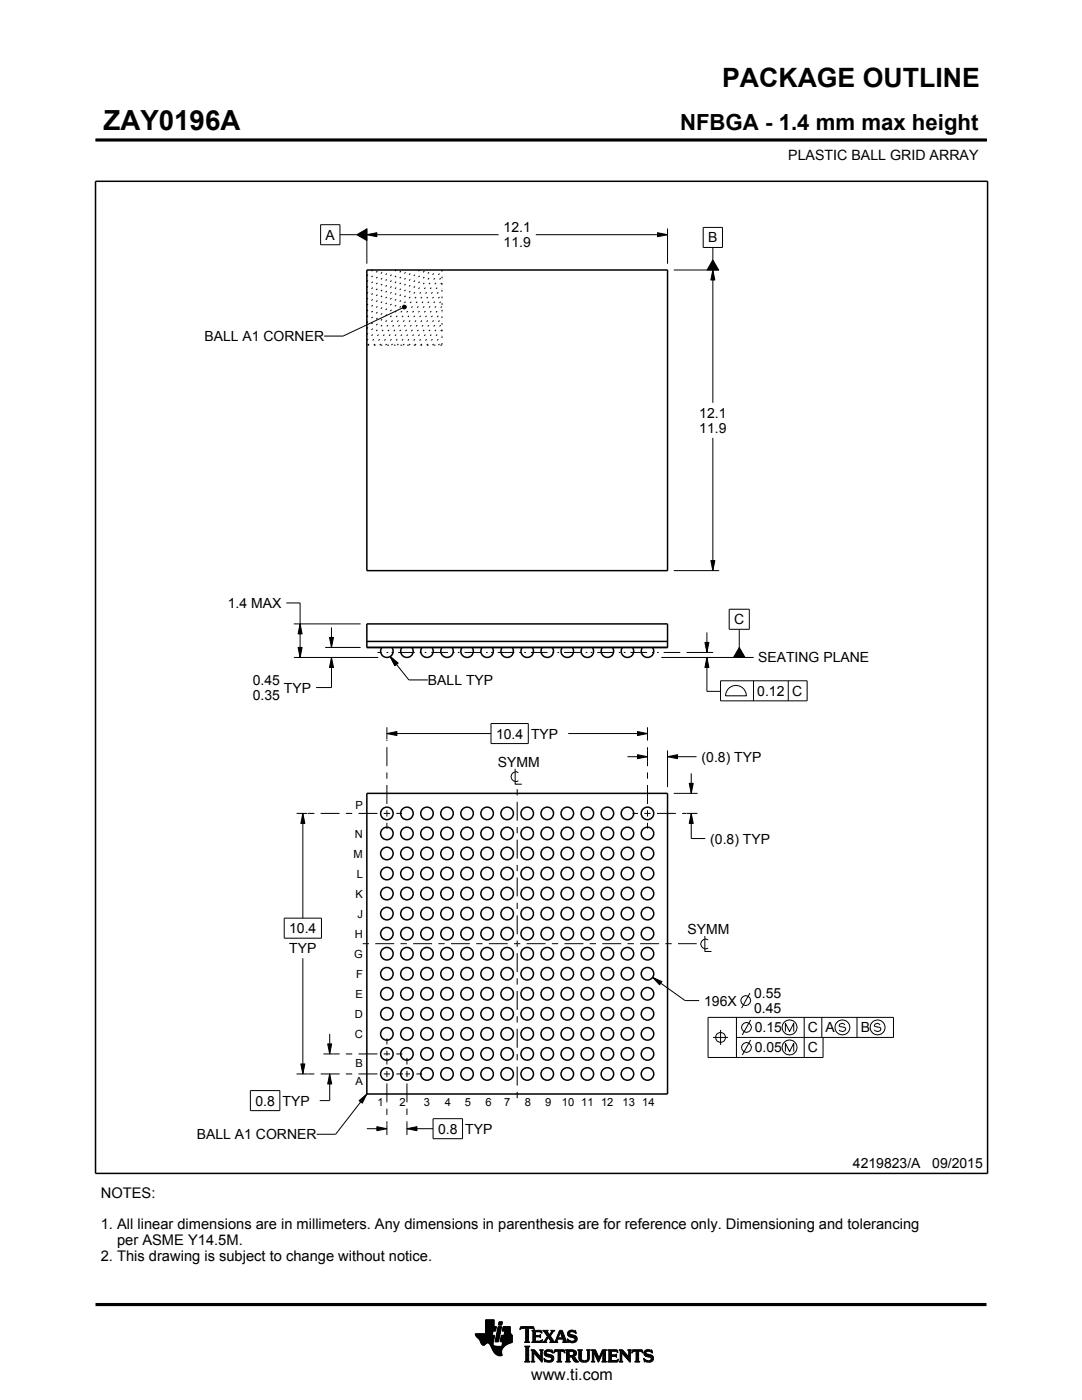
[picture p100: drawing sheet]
<svg xmlns="http://www.w3.org/2000/svg" width="216mm" height="279mm" viewBox="0 0 216 279" stroke-linecap="round" stroke-linejoin="round" font-family="sans-serif">
<defs><g id="words">
<text font-size="5.5" x="20.6" y="26">ZAY0196A</text>
<text font-size="5.3" x="144.1" y="17.4">PACKAGE OUTLINE</text>
<text font-size="4.4" x="135.7" y="26">NFBGA - 1.4 mm max height</text>
<text font-size="3.2" x="106" y="275.3">www.ti.com</text>
<g font-size="2.9">
<text x="20.1" y="239">NOTES:</text>
<text x="20.1" y="245.3">1. All linear dimensions are in millimeters. Any dimensions in parenthesis are for reference only. Dimensioning and tolerancing</text>
<text x="20.1" y="251.6">2. This drawing is subject to change without notice.</text>
<text x="23.4" y="248.4">per ASME Y14.5M.</text>
</g>
<g font-size="2.8">
<text x="157.3" y="32">PLASTIC BALL GRID ARRAY</text>
<text x="65" y="47.8">A</text>
<text x="100.5" y="46.3">12.1</text>
<text x="100.5" y="49.3">11.9</text>
<text x="141.3" y="48.4">B</text>
<text x="40.8" y="68.1">BALL A1 CORNER</text>
<text x="139.5" y="83.4">12.1</text>
<text x="139.5" y="86.4">11.9</text>
<text x="45.4" y="121.3">1.4 MAX</text>
<text x="146.5" y="124.6">C</text>
<text x="50.4" y="136.7">0.45</text>
<text x="85.4" y="136.7">BALL TYP</text>
<text x="151.3" y="132.1">SEATING PLANE</text>
<text x="50.4" y="139.7">0.35</text>
<text x="56.7" y="138.2">TYP</text>
<text x="151.1" y="138.9">0.12</text>
<text x="158" y="138.9">C</text>
<text x="99" y="147.4">10.4 TYP</text>
<text x="99.4" y="153">SYMM</text>
<text x="140" y="152">(0.8) TYP</text>
<text x="141.7" y="168.3">(0.8) TYP</text>
<text x="57.7" y="186.2">10.4</text>
<text x="57.7" y="190.2">TYP</text>
<text x="137.2" y="186.4">SYMM</text>
<text x="140.5" y="200.7">196X</text>
<text x="150.5" y="199.2">0.55</text>
<text x="150.5" y="202.2">0.45</text>
<text x="150.6" y="206">0.15</text>
<text x="161.2" y="206">C</text>
<text x="164.7" y="206">A</text>
<text x="171.8" y="206">B</text>
<text x="150.6" y="210">0.05</text>
<text x="161.2" y="210">C</text>
<text x="51" y="220.7">0.8 TYP</text>
<text x="39.3" y="227.4">BALL A1 CORNER</text>
<text x="87.4" y="226.3">0.8 TYP</text>
<text x="170.2" y="233.2">4219823/A</text>
<text x="186" y="233.2">09/2015</text>
</g>
<g font-size="2.2">
<text x="70.9" y="161.5">P</text>
<text x="70.8" y="167.2">N</text>
<text x="70.6" y="171.2">M</text>
<text x="70.9" y="179.2">K</text>
<text x="71.2" y="175.2">L</text>
<text x="71.3" y="183.2">J</text>
<text x="70.7" y="191.2">G</text>
<text x="70.8" y="187.2">H</text>
<text x="71.1" y="195.2">F</text>
<text x="70.8" y="203.2">D</text>
<text x="70.9" y="199.2">E</text>
<text x="70.8" y="207.2">C</text>
<text x="70.9" y="213">B</text>
<text x="70.9" y="216.6">A</text>
<text x="75.3" y="220.7">1</text>
<text x="79.7" y="220.8">2</text>
<text x="84.6" y="220.8">3</text>
<text x="88.7" y="220.7">4</text>
<text x="92.7" y="220.8">5</text>
<text x="96.9" y="220.7">6</text>
<text x="100.6" y="220.8">7</text>
<text x="104.7" y="220.8">8</text>
<text x="108.8" y="220.7">9</text>
<text x="112.1" y="220.8">10</text>
<text x="116" y="220.7">11</text>
<text x="119.9" y="220.7">12</text>
<text x="124.2" y="220.7">13</text>
<text x="128.2" y="220.7">14</text>
</g>
<text font-size=".3" x="102.2" y="28">SCALE 1.100</text>
</g></defs>
<g fill="#000">
<path d="M71.2 46.8l2-1.1v2.3zM73.2 46.8l2-.4v.8zM131.2 46.4l2 .4-2 .4zM142.2 53.9l.4 2h-.8zM142.2 51.9l1.2 2h-2.3zM80.3 61.1l.3-.2 .3 .1 .2 .3-.2 .3-.3 .1-.3-.2zM141.8 111.9h.8l-.4 2zM59.9 124.5l.4 2h-.8zM59.5 129.2h.8l-.4 2zM65.7 127.2h.8l-.4 2zM66.1 131.2l.4 2h-.8zM77.9 131l1.5 1.3-.6 .5z"/>
<path d="M140.7 128.2h.8l-.4 2zM141.1 131.2l.4 2h-.8zM147.5 129.2l1.2 2h-2.3zM77.2 146.4l2-.4v.8zM127.2 146l2 .4-2 .4zM127.2 150.6l2 .4-2 .4zM133.2 151l2-.4v.8zM137.5 156.3h.8l-.4 2zM60.4 162.3l.4 2h-.8zM137.9 162.3l.4 2h-.8zM130.2 195.1l1.9 .8-.5 .6zM60 212.3h.8l-.4 2z"/>
<path d="M65.8 214.3l.4 2h-.8zM65.4 208.3h.8l-.4 2zM71.7 219.7l1.5-1.4-.9 1.9zM75.2 224.9l2 .4-2 .4zM81.2 225.3l2-.4v.8z"/>
</g>
<g fill="none" stroke="#000" stroke-width=".2">
<path d="M19.1 27.9h177.7M196.8 27.7v.5M64 44.8h3.8v4h-3.8zM67.8 46.8h3.4M71.2 46.8l2-1.1v2.3zM73.2 46.8l2-.4v.8zM73.2 45.6v7M73.2 46.8h26.3M106.9 46.8h26.3M131.2 46.4l2 .4-2 .4zM133.2 45.6v7M134.4 53.9h9.1"/>
<path d="M140.3 45.4h3.9v4h-3.9zM142.2 53.9l.4 2h-.8zM142.2 49.4v2.5M142.2 53.9v26.5M142.2 51.9l1.2 2h-2.3zM80.3 61.5l-11.8 5.6h-3.8M80.3 61.1l.3-.2 .3 .1 .2 .3-.2 .3-.3 .1-.3-.2zM142.2 87.4v26.5M134.4 113.9h9.1M141.8 111.9h.8l-.4 2zM57.1 120.3h2.8v10.9M58.6 124.5h13.3"/>
<path d="M58.6 131.2h16.9M59.5 129.2h.8l-.4 2zM59.9 124.5l.4 2h-.8zM64.9 129.2h7M65.7 127.2h.8l-.4 2zM66.1 131.2l.4 2h-.8zM66.1 125.2v4M66.1 131.2v6h-3M77.9 131l1.5 1.3-.6 .5zM77.9 131l3.7 4.7h3.8M132 131.2h18.4M137 130.2h5.3"/>
<path d="M140.7 128.2h.8l-.4 2zM141.1 131.2l.4 2h-.8zM141.1 131.2v6.8h2.7M141.1 126.2v4M143.8 135.9h17.3v4h-17.3zM145.2 137.6a2.08 2.08 0 0 1 2.3-.7 2.08 2.08 0 0 1 1.4 2h-4.1l.1-.6zM145.5 121.6h4v4h-4zM147.5 125.6v3.6M147.5 129.2l1.2 2h-2.3zM150.4 135.9v4M157.3 135.9v4M77.2 146.4l2-.4v.8z"/>
<path d="M77.2 145.1v2.4M77.2 146.4h20.8M98 144.4h7.4v4h-7.4zM102.8 153.4v3.1h1.3M103.5 154.2a.98 .98 0 0 0-1.5 .8 .98 .98 0 0 0 1.5 .8M113.4 146.4h15.8M125.2 151h4M127.2 146l2 .4-2 .4zM127.2 150.6l2 .4-2 .4zM129.2 145.1v2.7M129.2 149.8v2.2M133.2 151l2-.4v.8z"/>
<path d="M133.2 149.8v7.3M133.2 151h5.8M134.4 158.3h4.8M137.5 156.3h.8l-.4 2zM137.9 154.3v4M59.2 162.3h2.1M60.4 162.3l.4 2h-.8zM60.4 162.3v20.9M137 162.3h2.2M137.9 162.3l.4 2h-.8zM137.9 162.3v5h2.8M56.7 183.2h7.4v4h-7.4z"/>
<path d="M60.4 191.2v23.1M130.2 195.1l1.9 .8-.5 .6zM130.2 195.1l6.5 4.6h2.8M140.6 186.8v3.1h1.4M141.3 187.6a.98 .98 0 0 0-1.5 .8 .98 .98 0 0 0 1.5 .8M149.6 198.2l-1.6 3M50 217.7h5.8v4h-5.8zM59.2 214.3h2.2M60 212.3h.8l-.4 2zM64.5 210.3h2M65.4 208.3h.8l-.4 2zM65.8 214.3l.4 2h-.8z"/>
<path d="M65.8 206.3v4M65.8 214.3v5.4h-2M71.7 219.7l1.5-1.4-.9 1.9zM73.2 218.3l-6.2 8.1h-3.8M142.3 207h3M143.8 205.5v3M146.9 207h31.4v-4h-37v8h22.9v-4M146.9 203v8M149.8 203.5l-1.7 3M149.8 207.5l-1.7 3M156.7 205.9v-1.7l.9 1.7 .8-1.7v1.7M156.7 209.9v-1.7l.9 1.7 .8-1.7v1.7"/>
<path d="M160.5 203v8M164 203v4M168.6 204.5l-.5-.3-.5 .2-.2 .3 .2 .2 1 .1 .2 .4-.2 .3-.5 .2-.7-.4M171 203v4M175.6 204.5l-.5-.3-.5 .2-.2 .3 .2 .2 1 .1 .2 .4-.2 .3-.5 .2-.7-.4M73.2 225.3h4M75.2 224.9l2 .4-2 .4zM77.2 224.4v2.1M81.2 225.3l2-.4v.8zM81.2 225.3h5.2M81.2 224.1v2.4M86.4 223.3h5.9v4h-5.9z"/>
<path d="M94.8 266.2h3.5M94.8 266.3h3.5M94.9 266.4h3.3M94.9 266.5h3.8l-.2 1.2M94.9 266.5h3.8M95 266.6h3.7M95 266.7h3.7M95.1 266.8h3.6M95.2 266.9h3.4M95.3 267h3.3M95.4 267.1h3.2M95.5 267.2h3.1"/>
<path d="M95.6 267.3h3M95.7 267.4h2.8M95.7 267.5h2.8M95.7 267.5l.3 .7 .4 .3 .3-.1 .5-.4 .4 .1 .8 1.5M95.8 267.6h2.7M95.8 267.7h2.7M95.9 267.8h2.6M95.9 267.9h2.5M95.9 268h2.5M96 268h1.1M96 268.1h1M96.1 268.2h.8"/>
<path d="M96.1 268.3h.7M96.2 268.4h.6M96.3 268.4h.4M96.9 266.1h1.4M96.9 266h1.4M96.9 265.9h1.4M96.9 265.8h1.5M96.9 265.7h1.5M96.9 264.7l2.2 .1-.2 .9h-.5l-.2 .8M96.9 265.6h2M96.9 265.5h2M96.9 265.4h2"/>
<path d="M96.9 265.3h2.1M96.9 265.2h2.1M96.9 265.1h2.1M96.9 265h2.1M96.9 264.9h2.1M96.9 264.8h2.2M96.9 264.6h1.7M96.9 264.5h1.7M96.9 264.4h1.7M96.9 264.3h1.7M96.9 264.2h1.7M96.9 264.1h1.7"/>
<path d="M96.9 264h1.7M96.9 263.9h1.7M96.9 263.8h1.7M96.9 263.7h1.7M96.9 263.6h1.7M96.9 263.5h1.7M96.9 263.4h1.7M97.5 268h.9M97.6 268.1h.8M97.7 268.2h.7M97.7 268.3h.7M97.8 268.4h.6"/>
<path d="M97.9 268.5h.6M97.9 268.6h.7M98 268.7h1.1M98 268.8h2.6M98 268.8h2.5M98.1 268.9h2.3M98.1 269h2.3M98.1 269.1h2.2M98.2 269.2h2.1M98.2 269.2h2M98.2 269.3h2M98.3 269.4h1.9"/>
<path d="M98.3 269.5h1.8M98.4 269.6h1.7M98.4 269.6l.6 .7 .6 .3 .6-.1-.1-.7M98.4 268v.4l.3 .2 2 .1M98.5 269.7h1.6M98.5 267.7l-.1 .3M98.5 269.8h1.6M98.6 269.9h1.5M98.6 264.8v-1.4h-1.7v2.8h-2.1l.2 .5 .7 .8M98.6 270h1.5M98.7 270h1.4M98.8 270.1h1.3"/>
<path d="M98.8 267.7h.7M98.8 267.6h.7M98.8 267.5h.7M98.9 270.2h1.2M98.9 267.4h.7M98.9 267.3h.7M98.9 267.2h.7M98.9 267.1h.7M98.9 267h.7M98.9 270.3h1.3M99 266.9h.6M99 266.9h.7"/>
<path d="M99 266.8h.7M99 266.7h.7M99 266.6h.7M99 266.5h.7M99.1 270.4h1.1M99.1 266.4h.7M99.1 266.3h.7M99.1 266.2h.7M99.1 266.1h.7M99.1 266h.7M99.2 265.9h.7M99.2 265.8h.7"/>
<path d="M99.2 270.4h1M99.2 265.7h.7M99.2 265.6h.7M99.2 265.5h.7M99.3 265.4h.6M99.3 265.4h.7M99.3 265.3h.7M99.3 265.2h.7M99.3 265.1h.7M99.3 265h.7M99.4 270.5h.8M99.4 264.9h.7"/>
<path d="M99.4 264.8h.7M99.4 264.8h.7l-.6 3h-.7zM99.5 264.4h.6M99.5 264.3h.7M99.5 264.2h.7M99.5 264.1h.7M99.5 264h.7M99.5 263.9h.7M99.6 263.8h.7M99.6 263.8h.7l-.2 .7h-.7zM99.8 270.6h.1M99.8 267.7h2.4"/>
<path d="M99.8 267.6h2.4M99.8 267.5h2.4M99.9 267.4h2.3M99.9 267.3h2.3M99.9 267.2h2.3M99.9 267.1h2.3M99.9 267h2.3M99.9 266.9h2.3M100 266.9h2.2M100 266.8h2.2M100 266.7h2.2M100 266.6h2.2"/>
<path d="M100 266.5h2.2M100.1 268.6h.7M100.2 268.5h.7M100.2 268.4h.8M100.2 268.4h.9M100.2 268.3h1M100.2 268.2h1.2M100.2 265.6h1.6M100.2 268.1h1.4M100.2 265.5h1.6M100.2 268h1.6M100.3 265.4h1.5"/>
<path d="M100.3 268h1.7M100.3 267.9h1.9M100.3 265.3h1.5M100.3 267.8h1.9M100.3 265.2h1.5M100.3 265.1h1.5M100.3 265h1.5M100.4 264.9h1.4M100.4 264.8h1.4M100.6 266.5l.1-.8h-.5l.2-.9h1.4l.1 1.1 .3 .6v1.4l-1.3 .6M100.6 266.4h1.5M100.6 266.3h1.4"/>
<path d="M100.6 266.2h1.4M100.6 266.1h1.3M100.7 266h1.2M100.7 265.9h1.2M100.7 265.8h1.1M100.7 265.7h1.1M100.9 268.5l-.6 .6-.2 .7M102.2 266.5h-2.2l-.2 1.1 .5 .2-.2 .9M103.7 265.3h.1M103.8 265.2h.2M103.8 265h2.8M103.8 264.9h2.7"/>
<path d="M103.9 264.8h2.6M104.7 267.8h1M104.7 271.8h1.1M104.7 268.7h1M104.8 267.7h.7M104.8 271.7h.8M104.9 265.2h.6M104.9 268.9h.6M104.9 267.6h.6M104.9 267.5v-2.3l-.7-.1-.4 .3 .1-.6h2.6l.1 .6-.4-.3-.7 .1v2.3M104.9 267.5l-.2 .3M104.9 267.5h.6"/>
<path d="M104.9 267.4h.6M104.9 267.3h.6M104.9 267.2h.6M104.9 267.1h.6M104.9 267h.6M104.9 266.8h.6M104.9 266.7h.6M104.9 266.6h.6M104.9 266.5h.6M104.9 266.4h.6M104.9 266.3h.6M104.9 266.2h.6"/>
<path d="M104.9 266.1h.6M104.9 265.9h.6M104.9 265.8h.6M104.9 265.7h.6M104.9 265.6h.6M104.9 265.5h.6M104.9 265.4h.6M104.9 265.3h.6M104.9 271.5h.6M104.9 269h.6M104.9 271.4h.6M104.9 271.4v-2.4l-.2-.4h1.1l-.3 .4v2.4"/>
<path d="M104.9 271.4l-.2 .4h1.1l-.3-.4M104.9 271.3h.6M104.9 271.2h.6M104.9 271.1h.6M104.9 271h.6M104.9 270.9h.6M104.9 270.8h.6M104.9 270.6h.6M104.9 270.5h.6M104.9 270.4h.6M104.9 270.3h.6M104.9 270.2h.6"/>
<path d="M104.9 270.1h.6M104.9 270h.6M104.9 269.9h.6M104.9 269.8h.6M104.9 269.6h.6M104.9 269.5h.6M104.9 269.4h.6M104.9 269.3h.6M104.9 269.2h.6M104.9 269.1h.6M105.5 267.5l.2 .3M105.7 267.8h-1"/>
<path d="M105.9 271.8h.8M105.9 269.4h.8M106.1 269.5h.7M106.1 267.8h2M106.1 271.7h.5M106.2 269.6h.7M106.2 271.5h.3M106.2 265.6h1.8M106.2 269.8h.8M106.2 271.4h.3M106.2 269.8l-.3-.4h.8l1.2 1.4M106.2 271.4l-.3 .4h.8l-.2-.4"/>
<path d="M106.2 271.3h.3M106.2 271.2h.3M106.2 271.1h.3M106.2 271h.3M106.2 270.9h.3M106.2 270.8h.3M106.2 270.6h.3M106.2 270.5h.3M106.2 270.4h.3M106.2 270.3h.3M106.2 270.2h.3M106.2 270.1h.3"/>
<path d="M106.2 270h1M106.2 269.9h.9M106.2 269.8v1.6M106.3 267.7h1.8M106.3 265.7h1.8M106.3 267.6h.6M106.3 265.8h.6M106.3 267.5l-.2 .3M106.3 267.5h.5M106.3 267.4h.5M106.3 267.3h.5M106.3 267.2h.5"/>
<path d="M106.3 267.1h.5M106.3 267h.5M106.3 266.8h.5M106.3 266.7h1.6M106.3 266.6h1.6M106.3 266.5h.5M106.3 266.4h.5M106.3 266.3h.5M106.3 266.2h.5M106.3 266.1h.5M106.3 265.9h.5M106.4 265.2h.2"/>
<path d="M106.5 270h.1M106.5 270v1.4M106.5 265.3h.1M106.6 270.1h.7M106.7 270.2h.7M106.8 270.3h.7M106.8 265.9l.1-.1h.7l.6 .2-.2-.5h-1.9l.2 .3v1.7M106.8 265.9v.6h.8l.3-.2v.7l-.3-.2h-.8l.1 .8h.9l.5-.2M106.9 270.4h.7M107 270.5h.7M107.1 270.6h.7M107.2 270.8h1"/>
<path d="M107.3 270.9h.9M107.4 271h.8M107.5 271.1h.7M107.6 271.2h.6M107.6 266.5h.3M107.7 271.3h.5M107.7 269.4h.7M107.7 266.8h.2M107.7 267.6h.5M107.8 266.4h.1M107.8 271.4h.4M107.8 267h.1"/>
<path d="M107.8 265.8h.3M107.8 269.5h.5M107.9 271.5h.3M107.9 269.6h.3M107.9 269.8h.3M107.9 270.6h.3M107.9 270.5h.3M107.9 270.4h.3M107.9 270.3h.3M107.9 270.2h.3M107.9 270.1h.3M107.9 270h.3"/>
<path d="M107.9 269.9h.3M107.9 269.8v1M108 271.7h.2M108 265.9h.1M108 267.5h.2M108.1 271.8h.1M108.1 266.1h.1M108.2 267.4h.1M108.2 269.8l.2-.4h-.7l.2 .4M108.2 269.8v2.1l-1.7-1.9M108.2 267.8h.9M108.3 267.4l-.2 .5-2-.1"/>
<path d="M108.3 265.6h1M108.5 267.7h.5M108.5 271.1l.2 .7 .2-.1 .6 .2 .8-.3 .2-.5M108.5 271.1h.1M108.5 265.7h.7M108.5 271.2h.2M108.6 271.3h.2M108.6 270.1l.2 .5 1.1 .3 .1 .3-.1 .3h-.5l-.9-.4M108.6 270.1h.4M108.6 270h.4M108.6 270.2h.6M108.6 267.6h.4"/>
<path d="M108.6 271.4h.4M108.6 269.9h.4M108.6 270.3h1M108.6 265.8h.7M108.6 271.5h.8M108.6 269.8h.5M108.7 271.7h1.5M108.7 270.4h1.3M108.7 267.5h.3M108.7 271.8h.1M108.7 265.9h.6M108.7 269.6h1.5"/>
<path d="M108.8 267.4h.3M108.8 270.5h1.5M108.8 266.1h.6M108.8 269.5h1.4M108.8 267.3h.4M108.9 266.2h.6M108.9 267.2h.4M108.9 266.3h.6M108.9 270.6h1.5M109 267.1h.3M109 270l.2 .2 1.1 .3 .2 .6M109 270l.1-.3h.4l.8 .3-.1-.6-.2 .1-.6-.1-.6 .2-.2 .5"/>
<path d="M109 266.4h1M109.1 271.8h.9M109.1 269.4h.7M109.1 267h.9M109.1 266.5h.8M109.1 267.8h-.9M109.2 266.8h.8M109.2 266.6h.6M109.2 266.7h.7M109.2 266.7l-.6 .9-.4 .2M109.3 270.8h1.1M109.5 267.1h.6"/>
<path d="M109.6 267.2h.6M109.7 271.5h.7M109.7 267.3h.6M109.7 267.8l.2-.2-.5-.7-.4 .8 .1 .1M109.7 267.8h1.6M109.7 266.3h.4M109.7 267.4h.6M109.8 270.9h.7M109.8 266.2h.3M109.8 266.6l.9 1.2 1-2.3h.5l.8 2.1 .3 .2M109.8 267.5h.6M109.9 266.1h.3"/>
<path d="M109.9 269.8h.4M109.9 267.6h.6M109.9 267.7h.7M109.9 271.4h.5M109.9 265.9h.4M110 271h.5M110 265.6h.7M110 265.9l.1-.2-.2-.2h.8l-.9 1.1M110 265.9l-.4 .5-.4-.6 .2-.3h-1.1l.9 1.2M110 271.3h.5M110 265.8h.4M110 271.1h.5"/>
<path d="M110 271.2h.5M110.1 269.4h.1M110.1 265.7h.4M110.1 269.9h.2M110.2 270h.1M110.5 270h.1M110.5 269.9h.2M110.5 269.8h.3M110.6 269.6h2.1M110.6 269.5h2M110.6 269.4h2M110.7 267.7h.5"/>
<path d="M110.8 267.6h.4M110.9 267.5h.3M110.9 267.4h.3M111 267.3h.3M111 267.2h1.8M111 267.1h1.8M111.1 267h.3M111.1 271.8h1M111.1 266.8h.4M111.2 266.7h.3M111.2 267.5v.3h.1M111.2 267.5l.1-.2h1l.1 .2"/>
<path d="M111.2 266.6h.3M111.3 266.5h.3M111.3 271.7h.6M111.3 266.4h.3M111.3 271.5h.6M111.3 267.8h-1.6M111.3 269.8h.6M111.4 266.3h.3M111.4 271.4h.5M111.4 270.1h.5M111.4 270h.5M111.4 269.9h.5"/>
<path d="M111.4 270.5h.5M111.4 270.4h.5M111.4 270.3h.5M111.4 270.2h.5M111.4 271.1h.5M111.4 271h.5M111.4 270.9h.5M111.4 270.8h.5M111.4 270.6h.5M111.4 271.4l-.1-1.7h-.4l-.4 .4 .2-.7h1.9l.1 .7-.3-.4h-.5v1.7M111.4 271.4l-.3 .4h1l-.2-.4M111.4 271.3h.5"/>
<path d="M111.4 271.2h.5M111.4 266.2h.3M111.4 266.1h.4M111.5 265.9h.9M111.5 265.8h.8M111.6 265.7h.7M111.6 265.6h.6M111.8 265.9l.4 1.1h-.8zM111.9 266.1h.5M111.9 266.2h.5M111.9 266.3h.6M112 266.4h.5"/>
<path d="M112 266.5h.6M112.1 266.6h.5M112.1 266.7h.6M112.1 266.8h.6M112.2 267h.5M112.2 267.8h1.1M112.3 267.3h.6M112.3 267.4h.6M112.4 267.5h.6M112.4 267.5v.3h-.2M112.4 269.8h.3M112.4 267.6h.6"/>
<path d="M112.4 267.7h.7M112.6 269.9h.1M112.6 270h.2M112.8 271.8h1M112.8 269.4h1.6M113 269.5h1.7M113 271.7h.7M113 269.6h1.9M113 271.5h.6M113 269.8h.6M113 271.4h.6M113 271.4l-.2 .4h1l-.2-.4"/>
<path d="M113 271.3h.6M113 271.2h.6M113 271.1h.6M113 271h.6M113 270.9h.6M113 270.8h1.5M113 270.6h1.6M113 270.5h1.8M113 270.4h.6M113 270.3h.6M113 270.2h.6M113 270.1h.6"/>
<path d="M113 270h.6M113 269.9h.6M113 269.8v1.6M113 269.8l-.2-.4h1.6l.5 .2 .1 .5M113.2 267.3h.2M113.2 267.4h.3M113.2 266.2l.3 .5 1 .3 .2 .3M113.2 266.2h.5M113.2 266.3h.6M113.2 266.1h.5M113.3 267.5h.3M113.3 267.8h-1.1"/>
<path d="M113.3 266.4h.9M113.3 265.9h.4M113.3 267.6h.6M113.3 266.5h1.3M113.3 267.7h1.6M113.3 265.8h.5M113.3 267.8h.2M113.4 266.6h1.5M113.4 265.7h1.5M113.5 266.7h1.5M113.5 265.6h1.4M113.6 269.9l.1-.2h.5l.3 .4"/>
<path d="M113.6 269.9v.6M113.7 267.8h1.1M113.8 266.8h1.3M113.8 265.5h.6M114 268h.4M114.1 270.9h.6M114.2 271h.6M114.2 271.1h.7M114.3 271.2h.6M114.3 267h.8M114.3 269.8h.7M114.3 270.4h.6"/>
<path d="M114.4 271.3h.6M114.4 271.3l.4 .5h.7M114.4 271.3l-.3-.4-.5-.1v.6M114.4 270.7l1.1 1.1M114.4 270.7h.1M114.4 271.4h.7M114.4 269.9h.6M114.4 270.3h.6M114.5 267.6h.5M114.5 270.2h.5M114.5 270h.5M114.5 265.8h.4"/>
<path d="M114.5 270.1h.5M114.5 270.1l-.2 .3-.3 .1M114.5 271.5h.7M114.6 271.7h.7M114.6 267.1h.6M114.6 267.5h.5M114.7 267.2h.5M114.7 267.4h.5M114.7 265.9h.3M114.7 267.3h.5M114.7 271.8h.8M114.8 266.1h.2"/>
<path d="M114.9 266.2h.1M114.9 266.2l-.7-.4h-.4l-.1 .2 .1 .3 1.1 .4 .3 .5M114.9 266.2l-.1-.7-.2 .1-.5-.1-.6 .2-.3 .5M115 270.1l-.1 .4-.5 .2M115.2 267.2l-.3 .6-.7 .2-.6-.2-.2 .1-.2-.7 .9 .5 .4-.1 .2-.3M115.3 269.4h.9M115.4 269.5h.7M115.5 269.6h.5M115.5 269.8h.5M115.5 269.8v1.4l.4 .5 .6 .2 .7-.1 .3-.3 .1-.5M115.5 271h.5M115.5 270.9h.5"/>
<path d="M115.5 270.8h.5M115.5 270.6h.5M115.5 270.5h.5M115.5 270.4h.5M115.5 270.3h.5M115.5 270.2h.5M115.5 270.1h.5M115.5 270h.5M115.5 269.9h.5M115.5 271.1h.5M115.5 271.2h.5M115.5 271.3h.6"/>
<path d="M115.6 271.4h.6M115.7 271.5h.8M115.8 271.7h1.5M116 271l.2 .4 .5 .2 .4-.2 .2-.4M116 269.8l.2-.4h-.9l.2 .4M116 269.8v1.2M116 271.8h1.1M116.8 271.5h.6M117 269.4h.8M117.1 271.4h.4M117.2 269.5h.5M117.2 271.3h.4"/>
<path d="M117.2 269.6h.4M117.2 271.2h.4M117.2 271.1h.4M117.3 269.8h.3M117.3 271h.3M117.3 270.9h.3M117.3 270.8h.3M117.3 270.6h.3M117.3 270.5h.3M117.3 270.4h.3M117.3 270.3h.3M117.3 270.2h.3"/>
<path d="M117.3 270.1h.3M117.3 270h.3M117.3 269.9h.3M117.6 269.8l.2-.4h-.8l.2 .3 .1 1.3M117.6 269.8v1.2M118 271.8h.7M118 269.4h.8M118.1 269.5h.8M118.1 271.7h.5M118.2 269.6h.7M118.2 271.5h.3M118.2 269.8h.8"/>
<path d="M118.2 271.4h.3M118.2 271.4l-.2 .4h.7l-.2-.4M118.2 271.3h.3M118.2 271.2h.3M118.2 271.1h.3M118.2 271h.3M118.2 270.9h.3M118.2 270.8h.3M118.2 270.6h.3M118.2 270.5h.3M118.2 270.4h.3M118.2 270.3h.3"/>
<path d="M118.2 270.2h.3M118.2 270.1h.3M118.2 270h.9M118.2 269.9h.8M118.2 269.8v1.6M118.6 270.1h.5M118.6 270.2h.6M118.7 270.3h.5M118.7 270.4h.6M118.8 270.5h.5M118.8 270.6h.6M118.9 270.8h.5"/>
<path d="M118.9 270.9h.6M119 271h.8M119 271.1h.8M119.1 271.2h.6M119.1 271.3h.6M119.2 271.4h.4M119.2 271.5h.4M119.3 271.7h.2M119.3 271.8h.2M119.6 270.9h.3M119.6 270.8h.3M119.7 270.6h.3"/>
<path d="M119.7 270.5h.3M119.8 270.4h.3M119.8 270.3h.3M119.9 270.2h.3M119.9 270.1h.3M120 270h.8M120 269.9h.8M120 269.8h.8M120.1 271.8h1M120.1 269.6h.7M120.1 269.5h.8M120.2 269.4h.9"/>
<path d="M120.2 271.7h.7M120.3 271.5h.5M120.3 271.4h.5M120.3 271.4l-.2 .4h1l-.3-.4M120.3 271.4v-1.5l-.9 2-.9-2v1.5M120.3 271.3h.5M120.3 271.2h.5M120.3 271.1h.5M120.3 271h.5M120.3 270.9h.5M120.3 270.8h.5M120.3 270.6h.5"/>
<path d="M120.3 270.5h.5M120.3 270.4h.5M120.3 270.3h.5M120.3 270.2h.5M120.3 270.1h.5M120.8 269.8l.3-.4h-.9l-.7 1.6-.7-1.6h-.8l.2 .4M120.8 269.8v1.6M121.2 271.8h2M121.2 269.4h1.9M121.4 269.5h1.8M121.4 271.7h1.9M121.5 269.6h1.7"/>
<path d="M121.5 271.5h1.8M121.5 269.8h.5M121.5 271.4h.5M121.5 269.9h.5M121.5 269.8v1.6M121.5 269.8l-.3-.4h1.9l.2 .6M121.5 270.3h.5M121.5 270.2h.5M121.5 270.1h.5M121.5 270h.5M121.5 270.9h.5M121.5 270.8h.5"/>
<path d="M121.5 270.6h1.5M121.5 270.5h1.5M121.5 270.4h1.5M121.5 271.3h.5M121.5 271.2h.5M121.5 271.1h.5M121.5 271h.5M122.6 270.4l.4-.2v.7l-.2-.2h-.8v.8h.2M122.9 270.8h.1M122.9 270.3h.1M123 269.8h.3M123.1 271.4h.3"/>
<path d="M123.2 269.9h.1M123.3 270h.1M123.3 270l-.4-.3h-.8l-.1 .7M123.3 271.3h.1M123.4 271.2h.1M123.4 271.2l-.3 .3h-.4M123.4 271.2l-.2 .6h-2l.3-.4M123.5 271.8h.8M123.5 269.4h.7M123.6 269.5h.7M123.7 271.7h.5M123.7 269.6h.7"/>
<path d="M123.7 271.5h.4M123.7 269.8h.8M123.7 271.4h.4M123.7 271.4l-.2 .4h.8l-.2-.4M123.7 271.3h.4M123.7 271.2h.4M123.7 271.1h.4M123.7 271h.4M123.7 270.9h.4M123.7 270.8h.4M123.7 270.6h.4M123.7 270.5h.4"/>
<path d="M123.7 270.4h.4M123.7 270.3h.4M123.7 270.2h.4M123.7 270.1h.4M123.7 270h1M123.7 269.9h.9M123.7 269.8v1.6M124.1 270v1.4M124.1 270h.1M124.2 270.1h.6M124.2 270.2h.7M124.3 270.3h.7"/>
<path d="M124.4 270.4h.7M124.5 270.5h.7M124.6 270.6h.7M124.7 270.8h1.1M124.8 270.9h1M124.9 271h.9M125 271.1h.8M125.1 271.2h.7M125.2 271.3h.6M125.2 269.4h.8M125.3 271.4h.5M125.4 269.5h.5"/>
<path d="M125.4 271.5h.4M125.4 269.6h.4M125.5 269.8h.3M125.5 269.8l-.1 1-1.2-1.4h-.7l.2 .4M125.5 269.9h.3M125.5 270.2h.3M125.5 270.1h.3M125.5 270h.3M125.5 270.4h.3M125.5 270.3h.3M125.5 270.6h.3M125.5 270.5h.3"/>
<path d="M125.5 271.7h.3M125.6 271.8h.2M125.8 269.8l.2-.4h-.8l.3 .4M125.8 269.8v2.1l-1.7-1.9M126 270h.1M126.1 269.9h.1M126.1 269.8h.3M126.1 269.6h2.1M126.2 269.5h2M126.2 269.4h2M126.6 271.8h1.1M126.9 271.7h.6"/>
<path d="M126.9 271.5h.5M126.9 269.8h.5M126.9 271.4h.5M126.9 270.1h.5M126.9 270h.5M126.9 269.9h.5M126.9 270.5h.5M126.9 270.4h.5M126.9 270.3h.5M126.9 270.2h.5M126.9 271.1h.5M126.9 271h.5"/>
<path d="M126.9 270.9h.5M126.9 270.8h.5M126.9 270.6h.5M126.9 271.4v-1.7h-.5l-.3 .4 .1-.7h1.9l.2 .7-.4-.4h-.5v1.7M126.9 271.4l-.3 .4h1.1l-.3-.4M126.9 271.3h.5M126.9 271.2h.5M128 269.8h.3M128.1 269.9h.2M128.2 270h.1M128.4 271.1l.2 .7 .2-.1 .6 .2 .7-.3 .3-.5M128.4 271.1h.1"/>
<path d="M128.4 271.2h.2M128.5 271.3h.2M128.5 270.1l.1 .4 .5 .3M128.5 270.1h.4M128.5 270h.4M128.5 270.2h.6M128.5 271.4h.4M128.5 269.9h.4M128.5 270.3h1M128.5 271.5h.8M128.5 269.8h.5M128.6 271.7h1.5"/>
<path d="M128.6 270.4h1.3M128.6 271.8h.1M128.6 269.6h1.5M128.7 270.5h1.5M128.7 269.5h1.4M128.8 270.6h1.5M128.9 270l.1-.3h.4l.8 .3-.1-.6-.2 .1-.6-.1-.6 .2-.2 .5M128.9 270l.2 .2 1.1 .3 .2 .6M128.9 271.8h1M129 269.4h.7M129.1 270.8l.7 .2 .1 .4-.7 .1-.8-.4M129.2 270.8h1.1"/>
<path d="M129.6 271.5h.7M129.6 270.9h.8M129.8 269.8h.4M129.8 271.4h.5M129.9 271h.5M129.9 271.3h.5M129.9 271.1h.5M129.9 271.2h.5M129.9 269.4h.2M130 269.9h.2M130.1 270h.1"/>
<circle cx="148.8" cy="199.7" r=".98"/>
<circle cx="143.8" cy="207" r=".99"/>
<circle cx="148.9" cy="205" r=".98"/>
<circle cx="148.9" cy="209" r=".98"/>
<circle cx="157.5" cy="209" r="1.49"/>
<circle cx="157.5" cy="205" r="1.49"/>
<circle cx="168.1" cy="205" r="1.49"/>
<circle cx="175.1" cy="205" r="1.49"/>
</g>
<g fill="none" stroke="#000" stroke-width=".3">
<path d="M19.1 36.2h178v198h-178zM73.2 53.9h60v60h-60zM73.2 124.5h60v4.7h-60zM73.2 128h60M76.2 129.2a1.25 1.25 0 0 0 .2 1.7 1.25 1.25 0 0 0 1.6 0 1.25 1.25 0 0 0 .2-1.7M80.2 129.2a1.25 1.25 0 0 0 .2 1.7 1.25 1.25 0 0 0 1.6 0 1.25 1.25 0 0 0 .2-1.7M84.2 129.2a1.25 1.25 0 0 0 .2 1.7 1.25 1.25 0 0 0 1.6 0 1.25 1.25 0 0 0 .2-1.7M88.2 129.2a1.25 1.25 0 0 0 .2 1.7 1.25 1.25 0 0 0 1.6 0 1.25 1.25 0 0 0 .2-1.7M92.2 129.2a1.25 1.25 0 0 0 .2 1.7 1.25 1.25 0 0 0 1.6 0 1.25 1.25 0 0 0 .2-1.7M96.2 129.2a1.25 1.25 0 0 0 .2 1.7 1.25 1.25 0 0 0 1.6 0 1.25 1.25 0 0 0 .2-1.7M100.2 129.2a1.25 1.25 0 0 0 .2 1.7 1.25 1.25 0 0 0 1.6 0 1.25 1.25 0 0 0 .2-1.7M104.2 129.2a1.25 1.25 0 0 0 .2 1.7 1.25 1.25 0 0 0 1.6 0 1.25 1.25 0 0 0 .2-1.7"/>
<path d="M108.2 129.2a1.25 1.25 0 0 0 .2 1.7 1.25 1.25 0 0 0 1.6 0 1.25 1.25 0 0 0 .2-1.7M112.2 129.2a1.25 1.25 0 0 0 .2 1.7 1.25 1.25 0 0 0 1.6 0 1.25 1.25 0 0 0 .2-1.7M116.2 129.2a1.25 1.25 0 0 0 .2 1.7 1.25 1.25 0 0 0 1.6 0 1.25 1.25 0 0 0 .2-1.7M120.2 129.2a1.25 1.25 0 0 0 .2 1.7 1.25 1.25 0 0 0 1.6 0 1.25 1.25 0 0 0 .2-1.7M124.2 129.2a1.25 1.25 0 0 0 .2 1.7 1.25 1.25 0 0 0 1.6 0 1.25 1.25 0 0 0 .2-1.7M128.2 129.2a1.25 1.25 0 0 0 .2 1.7 1.25 1.25 0 0 0 1.6 0 1.25 1.25 0 0 0 .2-1.7M73.2 158.3h60v60h-60z"/>
<circle cx="77.2" cy="170.3" r="1.25"/>
<circle cx="77.2" cy="162.3" r="1.25"/>
<circle cx="77.2" cy="166.3" r="1.25"/>
<circle cx="77.2" cy="174.3" r="1.25"/>
<circle cx="77.2" cy="178.3" r="1.25"/>
<circle cx="81.2" cy="170.3" r="1.25"/>
<circle cx="81.2" cy="178.3" r="1.25"/>
<circle cx="81.2" cy="166.3" r="1.25"/>
<circle cx="81.2" cy="174.3" r="1.25"/>
<circle cx="81.2" cy="162.3" r="1.25"/>
<circle cx="85.2" cy="170.3" r="1.25"/>
<circle cx="85.2" cy="178.3" r="1.25"/>
<circle cx="85.2" cy="162.3" r="1.25"/>
<circle cx="85.2" cy="166.3" r="1.25"/>
<circle cx="85.2" cy="174.3" r="1.25"/>
<circle cx="89.2" cy="170.3" r="1.25"/>
<circle cx="89.2" cy="162.3" r="1.25"/>
<circle cx="89.2" cy="174.3" r="1.25"/>
<circle cx="89.2" cy="166.3" r="1.25"/>
<circle cx="89.2" cy="178.3" r="1.25"/>
<circle cx="93.2" cy="170.3" r="1.25"/>
<circle cx="93.2" cy="174.3" r="1.25"/>
<circle cx="93.2" cy="166.3" r="1.25"/>
<circle cx="93.2" cy="162.3" r="1.25"/>
<circle cx="93.2" cy="178.3" r="1.25"/>
<circle cx="97.2" cy="170.3" r="1.25"/>
<circle cx="97.2" cy="178.3" r="1.25"/>
<circle cx="97.2" cy="162.3" r="1.25"/>
<circle cx="97.2" cy="174.3" r="1.25"/>
<circle cx="97.2" cy="166.3" r="1.25"/>
<circle cx="101.2" cy="170.3" r="1.25"/>
<circle cx="101.2" cy="174.3" r="1.25"/>
<circle cx="101.2" cy="178.3" r="1.25"/>
<circle cx="101.2" cy="162.3" r="1.25"/>
<circle cx="101.2" cy="166.3" r="1.25"/>
<circle cx="105.2" cy="170.3" r="1.25"/>
<circle cx="105.2" cy="162.3" r="1.25"/>
<circle cx="105.2" cy="178.3" r="1.25"/>
<circle cx="105.2" cy="174.3" r="1.25"/>
<circle cx="105.2" cy="166.3" r="1.25"/>
<circle cx="109.2" cy="170.3" r="1.25"/>
<circle cx="109.2" cy="178.3" r="1.25"/>
<circle cx="109.2" cy="162.3" r="1.25"/>
<circle cx="109.2" cy="166.3" r="1.25"/>
<circle cx="109.2" cy="174.3" r="1.25"/>
<circle cx="113.2" cy="170.3" r="1.25"/>
<circle cx="113.2" cy="178.3" r="1.25"/>
<circle cx="113.2" cy="162.3" r="1.25"/>
<circle cx="113.2" cy="166.3" r="1.25"/>
<circle cx="113.2" cy="174.3" r="1.25"/>
<circle cx="117.2" cy="170.3" r="1.25"/>
<circle cx="117.2" cy="174.3" r="1.25"/>
<circle cx="117.2" cy="162.3" r="1.25"/>
<circle cx="117.2" cy="166.3" r="1.25"/>
<circle cx="117.2" cy="178.3" r="1.25"/>
<circle cx="121.2" cy="170.3" r="1.25"/>
<circle cx="121.2" cy="174.3" r="1.25"/>
<circle cx="121.2" cy="162.3" r="1.25"/>
<circle cx="121.2" cy="166.3" r="1.25"/>
<circle cx="121.2" cy="178.3" r="1.25"/>
<circle cx="125.2" cy="170.3" r="1.25"/>
<circle cx="125.2" cy="174.3" r="1.25"/>
<circle cx="125.2" cy="166.3" r="1.25"/>
<circle cx="125.2" cy="178.3" r="1.25"/>
<circle cx="125.2" cy="162.3" r="1.25"/>
<circle cx="129.2" cy="170.3" r="1.25"/>
<circle cx="129.2" cy="162.3" r="1.25"/>
<circle cx="129.2" cy="178.3" r="1.25"/>
<circle cx="129.2" cy="174.3" r="1.25"/>
<circle cx="129.2" cy="166.3" r="1.25"/>
<circle cx="77.2" cy="182.3" r="1.25"/>
<circle cx="77.2" cy="190.3" r="1.25"/>
<circle cx="77.2" cy="194.3" r="1.25"/>
<circle cx="77.2" cy="186.3" r="1.25"/>
<circle cx="77.2" cy="198.3" r="1.25"/>
<circle cx="81.2" cy="182.3" r="1.25"/>
<circle cx="81.2" cy="190.3" r="1.25"/>
<circle cx="81.2" cy="194.3" r="1.25"/>
<circle cx="81.2" cy="186.3" r="1.25"/>
<circle cx="81.2" cy="198.3" r="1.25"/>
<circle cx="85.2" cy="182.3" r="1.25"/>
<circle cx="85.2" cy="190.3" r="1.25"/>
<circle cx="85.2" cy="194.3" r="1.25"/>
<circle cx="85.2" cy="198.3" r="1.25"/>
<circle cx="85.2" cy="186.3" r="1.25"/>
<circle cx="89.2" cy="182.3" r="1.25"/>
<circle cx="89.2" cy="190.3" r="1.25"/>
<circle cx="89.2" cy="194.3" r="1.25"/>
<circle cx="89.2" cy="186.3" r="1.25"/>
<circle cx="89.2" cy="198.3" r="1.25"/>
<circle cx="93.2" cy="182.3" r="1.25"/>
<circle cx="93.2" cy="190.3" r="1.25"/>
<circle cx="93.2" cy="194.3" r="1.25"/>
<circle cx="93.2" cy="186.3" r="1.25"/>
<circle cx="93.2" cy="198.3" r="1.25"/>
<circle cx="97.2" cy="182.3" r="1.25"/>
<circle cx="97.2" cy="190.3" r="1.25"/>
<circle cx="97.2" cy="198.3" r="1.25"/>
<circle cx="97.2" cy="186.3" r="1.25"/>
<circle cx="97.2" cy="194.3" r="1.25"/>
<circle cx="101.2" cy="182.3" r="1.25"/>
<circle cx="101.2" cy="190.3" r="1.25"/>
<circle cx="101.2" cy="194.3" r="1.25"/>
<circle cx="101.2" cy="186.3" r="1.25"/>
<circle cx="101.2" cy="198.3" r="1.25"/>
<circle cx="105.2" cy="182.3" r="1.25"/>
<circle cx="105.2" cy="190.3" r="1.25"/>
<circle cx="105.2" cy="194.3" r="1.25"/>
<circle cx="105.2" cy="186.3" r="1.25"/>
<circle cx="105.2" cy="198.3" r="1.25"/>
<circle cx="109.2" cy="182.3" r="1.25"/>
<circle cx="109.2" cy="190.3" r="1.25"/>
<circle cx="109.2" cy="194.3" r="1.25"/>
<circle cx="109.2" cy="186.3" r="1.25"/>
<circle cx="109.2" cy="198.3" r="1.25"/>
<circle cx="113.2" cy="182.3" r="1.25"/>
<circle cx="113.2" cy="190.3" r="1.25"/>
<circle cx="113.2" cy="186.3" r="1.25"/>
<circle cx="113.2" cy="194.3" r="1.25"/>
<circle cx="113.2" cy="198.3" r="1.25"/>
<circle cx="117.2" cy="182.3" r="1.25"/>
<circle cx="117.2" cy="190.3" r="1.25"/>
<circle cx="117.2" cy="194.3" r="1.25"/>
<circle cx="117.2" cy="198.3" r="1.25"/>
<circle cx="117.2" cy="186.3" r="1.25"/>
<circle cx="121.2" cy="182.3" r="1.25"/>
<circle cx="121.2" cy="190.3" r="1.25"/>
<circle cx="121.2" cy="194.3" r="1.25"/>
<circle cx="121.2" cy="186.3" r="1.25"/>
<circle cx="121.2" cy="198.3" r="1.25"/>
<circle cx="125.2" cy="182.3" r="1.25"/>
<circle cx="125.2" cy="190.3" r="1.25"/>
<circle cx="125.2" cy="194.3" r="1.25"/>
<circle cx="125.2" cy="198.3" r="1.25"/>
<circle cx="125.2" cy="186.3" r="1.25"/>
<circle cx="129.2" cy="182.3" r="1.25"/>
<circle cx="129.2" cy="190.3" r="1.25"/>
<circle cx="129.2" cy="198.3" r="1.25"/>
<circle cx="129.2" cy="186.3" r="1.25"/>
<circle cx="129.2" cy="194.3" r="1.25"/>
<circle cx="77.2" cy="214.3" r="1.25"/>
<circle cx="77.2" cy="202.3" r="1.25"/>
<circle cx="77.2" cy="210.3" r="1.25"/>
<circle cx="77.2" cy="206.3" r="1.25"/>
<circle cx="81.2" cy="214.3" r="1.25"/>
<circle cx="81.2" cy="202.3" r="1.25"/>
<circle cx="81.2" cy="210.3" r="1.25"/>
<circle cx="81.2" cy="206.3" r="1.25"/>
<circle cx="85.2" cy="202.3" r="1.25"/>
<circle cx="85.2" cy="214.3" r="1.25"/>
<circle cx="85.2" cy="210.3" r="1.25"/>
<circle cx="85.2" cy="206.3" r="1.25"/>
<circle cx="89.2" cy="214.3" r="1.25"/>
<circle cx="89.2" cy="202.3" r="1.25"/>
<circle cx="89.2" cy="210.3" r="1.25"/>
<circle cx="89.2" cy="206.3" r="1.25"/>
<circle cx="93.2" cy="214.3" r="1.25"/>
<circle cx="93.2" cy="202.3" r="1.25"/>
<circle cx="93.2" cy="210.3" r="1.25"/>
<circle cx="93.2" cy="206.3" r="1.25"/>
<circle cx="97.2" cy="202.3" r="1.25"/>
<circle cx="97.2" cy="214.3" r="1.25"/>
<circle cx="97.2" cy="210.3" r="1.25"/>
<circle cx="97.2" cy="206.3" r="1.25"/>
<circle cx="101.2" cy="202.3" r="1.25"/>
<circle cx="101.2" cy="214.3" r="1.25"/>
<circle cx="101.2" cy="210.3" r="1.25"/>
<circle cx="101.2" cy="206.3" r="1.25"/>
<circle cx="105.2" cy="214.3" r="1.25"/>
<circle cx="105.2" cy="202.3" r="1.25"/>
<circle cx="105.2" cy="206.3" r="1.25"/>
<circle cx="105.2" cy="210.3" r="1.25"/>
<circle cx="109.2" cy="214.3" r="1.25"/>
<circle cx="109.2" cy="202.3" r="1.25"/>
<circle cx="109.2" cy="206.3" r="1.25"/>
<circle cx="109.2" cy="210.3" r="1.25"/>
<circle cx="113.2" cy="202.3" r="1.25"/>
<circle cx="113.2" cy="214.3" r="1.25"/>
<circle cx="113.2" cy="210.3" r="1.25"/>
<circle cx="113.2" cy="206.3" r="1.25"/>
<circle cx="117.2" cy="202.3" r="1.25"/>
<circle cx="117.2" cy="214.3" r="1.25"/>
<circle cx="117.2" cy="206.3" r="1.25"/>
<circle cx="117.2" cy="210.3" r="1.25"/>
<circle cx="121.2" cy="202.3" r="1.25"/>
<circle cx="121.2" cy="214.3" r="1.25"/>
<circle cx="121.2" cy="206.3" r="1.25"/>
<circle cx="121.2" cy="210.3" r="1.25"/>
<circle cx="125.2" cy="202.3" r="1.25"/>
<circle cx="125.2" cy="214.3" r="1.25"/>
<circle cx="125.2" cy="210.3" r="1.25"/>
<circle cx="125.2" cy="206.3" r="1.25"/>
<circle cx="129.2" cy="214.3" r="1.25"/>
<circle cx="129.2" cy="202.3" r="1.25"/>
<circle cx="129.2" cy="206.3" r="1.25"/>
<circle cx="129.2" cy="210.3" r="1.25"/>
</g>
<path d="M19 27.9h177.8M19 260.3h177.8" fill="none" stroke="#000" stroke-width=".63" stroke-linecap="butt"/>
<g fill="none" stroke="#000" stroke-width=".2" stroke-dasharray=".3 1" stroke-linecap="butt">
<path d="M73.2 55.1l1.2-1.2M73.2 56.2l2.3-2.3M73.2 57.4l3.5-3.5M73.2 58.6l4.7-4.7M73.2 59.7l5.9-5.8M88.2 53.9v15M73.2 60.9l7-7M73.2 62.1l8.2-8.2M73.2 63.2l9.4-9.3M73.2 64.4l10.5-10.5M73.2 65.6l11.7-11.7M73.2 66.8l12.9-12.9"/>
<path d="M73.2 67.9l14-14M73.4 68.9l14.8-14.8M74.6 68.9l13.6-13.6M75.8 68.9l12.4-12.5M76.9 68.9l11.3-11.3M78.1 68.9l10.1-10.1M79.3 68.9l8.9-8.9M80.4 68.9l7.8-7.8M81.6 68.9l6.6-6.6M82.8 68.9l5.4-5.4M84 68.9l4.2-4.3M85.1 68.9l3.1-3.1"/>
<path d="M86.3 68.9l1.9-1.9M87.5 68.9l.7-.7M88.2 68.9h-15"/>
</g>
<path d="M135.7 130.2h-60.4" fill="none" stroke="#000" stroke-width=".2" stroke-dasharray="3.3 1 .3 .7 .3 1" stroke-linecap="butt"/>
<g fill="none" stroke="#000" stroke-width=".2" stroke-dasharray="1.3 1.3 3.8 1.3" stroke-dashoffset=".6" stroke-linecap="butt">
<path d="M129.2 149.8v-1.9M77.2 162.3v3.2M77.2 162.3v-14.7M77.2 162.3h-15.8M77.2 162.3h3M129.2 162.3v3.1M129.2 162.3v-10.3M129.2 162.3h-3M129.2 162.3h7.7M103.2 188.3v31.1M103.2 188.3v-31M103.2 188.3h-31.4"/>
<path d="M103.2 188.3h35.8M77.2 210.3v.4M77.2 214.3v10.1M77.2 214.3v-3.1M77.2 210.3v-3.1M77.2 214.3h-15.7M77.2 214.3h3.2M77.2 210.3h-10.7M77.2 210.3h3.1M81.2 214.3h-.3M81.2 214.3h3M81.2 214.3v9.8"/>
<path d="M81.2 214.3v-3.2"/>
</g>
<use href="#words"/>
</svg>
